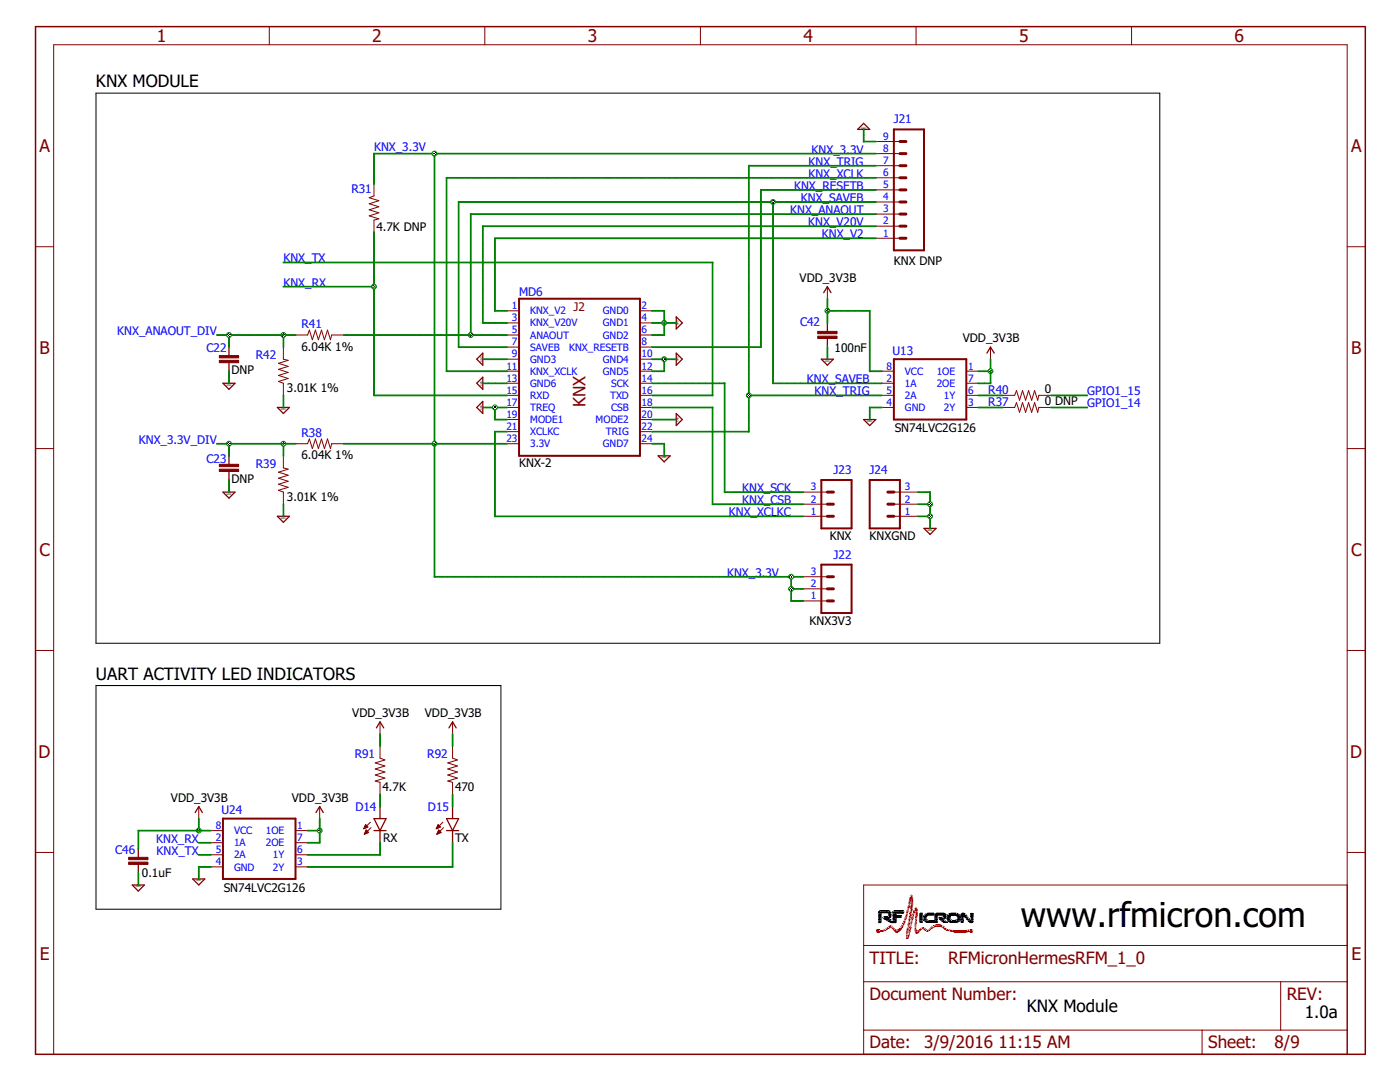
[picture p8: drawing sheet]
<svg xmlns="http://www.w3.org/2000/svg" width="279mm" height="216mm" viewBox="0 0 279 216" stroke-linecap="round" stroke-linejoin="round" font-family="sans-serif">
<defs><g id="words">
<text font-size="6.8" x="203.7" y="185">www.rfmicron.com</text>
<g font-size="3.5" fill="#800000">
<text x="31.3" y="8.4">1</text>
<text x="74.3" y="8.4">2</text>
<text x="117.3" y="8.4">3</text>
<text x="160.3" y="8.4">4</text>
<text x="203.4" y="8.4">5</text>
<text x="246.4" y="8.4">6</text>
<text x="7.9" y="30.3">A</text>
<text x="269.6" y="30.3">A</text>
<text x="7.9" y="70.6">B</text>
<text x="269.6" y="70.6">B</text>
<text x="7.9" y="110.9">C</text>
<text x="269.6" y="110.9">C</text>
<text x="7.7" y="151.2">D</text>
<text x="269.5" y="151.2">D</text>
<text x="7.9" y="191.5">E</text>
<text x="269.7" y="191.5">E</text>
</g>
<g font-size="3.4">
<text x="19.2" y="17.4">KNX MODULE</text>
<text x="19.2" y="135.6">UART ACTIVITY LED INDICATORS</text>
<text x="204.9" y="201.9">KNX Module</text>
<text x="260.4" y="203.1">1.0a</text>
</g>
<g font-size="3.4" fill="#800000">
<text x="116.9" y="81.3" transform="rotate(-90 116.9 81.3)">KNX</text>
<text x="173.6" y="192.3">TITLE:</text>
<text x="189.2" y="192.3">RFMicronHermesRFM_1_0</text>
<text x="173.6" y="199.5">Document Number:</text>
<text x="256.8" y="199.5">REV:</text>
<text x="173.6" y="209.2">Date:</text>
<text x="184.4" y="209.2">3/9/2016</text>
<text x="199.3" y="209.2">11:15 AM</text>
<text x="241.1" y="209.2">Sheet:</text>
<text x="254.4" y="209.2">8/9</text>
</g>
<g font-size="2.4" fill="#00f">
<text x="178.4" y="24.6">J21</text>
<text x="74.6" y="30.2">KNX_3.3V</text>
<text x="161.3" y="35.5">KNX_XCLK</text>
<text x="161.4" y="33.1">KNX_TRIG</text>
<text x="162" y="30.6">KNX_3.3V</text>
<text x="70.1" y="38.6">R31</text>
<text x="158.5" y="37.9">KNX_RESETB</text>
<text x="159.8" y="40.3">KNX_SAVEB</text>
<text x="157.7" y="42.7">KNX_ANAOUT</text>
<text x="161.3" y="45.1">KNX_V20V</text>
<text x="164" y="47.5">KNX_V2</text>
<text x="56.5" y="52.4">KNX_TX</text>
<text x="56.5" y="57.2">KNX_RX</text>
<text x="103.6" y="59">MD6</text>
<text x="60.2" y="65.4">R41</text>
<text x="159.7" y="65">C42</text>
<text x="23.4" y="66.8">KNX_ANAOUT_DIV</text>
<text x="41.2" y="70.3">C22</text>
<text x="51.1" y="71.7">R42</text>
<text x="178.1" y="70.8">U13</text>
<text x="161" y="76.5">KNX_SAVEB</text>
<text x="162.6" y="78.9">KNX_TRIG</text>
<text x="197.2" y="81.1">R37</text>
<text x="197.2" y="78.7">R40</text>
<text x="217" y="78.9">GPIO1_15</text>
<text x="217" y="81.3">GPIO1_14</text>
<text x="27.7" y="88.5">KNX_3.3V_DIV</text>
<text x="60.2" y="87.1">R38</text>
<text x="41.2" y="92.3">C23</text>
<text x="51.1" y="93.4">R39</text>
<text x="166.4" y="94.6">J23</text>
<text x="173.6" y="94.6">J24</text>
<text x="148.1" y="98.2">KNX_SCK</text>
<text x="148.1" y="100.6">KNX_CSB</text>
<text x="145.4" y="103">KNX_XCLKC</text>
<text x="166.4" y="111.5">J22</text>
<text x="145.1" y="115.1">KNX_3.3V</text>
<text x="70.8" y="151.3">R91</text>
<text x="85.3" y="151.3">R92</text>
<text x="70.9" y="161.9">D14</text>
<text x="85.4" y="161.9">D15</text>
<text x="44.2" y="162.5">U24</text>
<text x="23" y="170.3">C46</text>
<text x="31.2" y="168.2">KNX_RX</text>
<text x="31.3" y="170.6">KNX_TX</text>
</g>
<g font-size="2.4">
<text x="75.1" y="46.1">4.7K DNP</text>
<text x="178.4" y="52.8">KNX DNP</text>
<text x="159.6" y="56.2">VDD_3V3B</text>
<text x="60.2" y="70">6.04K 1%</text>
<text x="166.6" y="70.2">100nF</text>
<text x="192.1" y="68.3">VDD_3V3B</text>
<text x="46.2" y="74.7">DNP</text>
<text x="57.3" y="78.2">3.01K 1%</text>
<text x="208.5" y="80.8">0 DNP</text>
<text x="208.5" y="78.4">0</text>
<text x="178.6" y="86.3">SN74LVC2G126</text>
<text x="60.2" y="91.7">6.04K 1%</text>
<text x="103.6" y="93.3">KNX-2</text>
<text x="46.2" y="96.4">DNP</text>
<text x="57.3" y="99.9">3.01K 1%</text>
<text x="165.6" y="107.8">KNX</text>
<text x="173.6" y="107.8">KNXGND</text>
<text x="161.6" y="124.7">KNX3V3</text>
<text x="70.3" y="143.1">VDD_3V3B</text>
<text x="84.8" y="143.1">VDD_3V3B</text>
<text x="34.1" y="160">VDD_3V3B</text>
<text x="58.3" y="160">VDD_3V3B</text>
<text x="76.3" y="157.8">4.7K</text>
<text x="90.8" y="157.8">470</text>
<text x="76.5" y="167.9">RX</text>
<text x="90.8" y="168">TX</text>
<text x="28.3" y="174.9">0.1uF</text>
<text x="44.7" y="177.9">SN74LVC2G126</text>
</g>
<text font-size="2.4" fill="#800000" x="114.4" y="62">J2</text>
<g font-size="2" fill="#00f">
<text x="176.3" y="27.9">9</text>
<text x="176.3" y="35.1">6</text>
<text x="176.3" y="32.7">7</text>
<text x="176.3" y="30.3">8</text>
<text x="176.3" y="40">4</text>
<text x="176.3" y="37.5">5</text>
<text x="176.3" y="47.2">1</text>
<text x="176.3" y="44.8">2</text>
<text x="176.3" y="42.4">3</text>
<text x="102.2" y="61.7">1</text>
<text x="102.2" y="64.1">3</text>
<text x="105.8" y="62.7">KNX_V2</text>
<text x="105.8" y="65.1">KNX_V20V</text>
<text x="120.3" y="62.7">GND0</text>
<text x="120.3" y="65.1">GND1</text>
<text x="128.1" y="61.7">2</text>
<text x="128.1" y="64.1">4</text>
<text x="102.2" y="66.5">5</text>
<text x="102.2" y="68.9">7</text>
<text x="102.2" y="71.3">9</text>
<text x="105.8" y="67.6">ANAOUT</text>
<text x="105.8" y="70">SAVEB</text>
<text x="113.6" y="70">KNX_RESETB</text>
<text x="120.3" y="67.6">GND2</text>
<text x="128.1" y="66.5">6</text>
<text x="128.1" y="68.9">8</text>
<text x="128.1" y="71.3">10</text>
<text x="101.1" y="73.7">11</text>
<text x="101.1" y="76.1">13</text>
<text x="105.8" y="72.4">GND3</text>
<text x="105.8" y="74.8">KNX_XCLK</text>
<text x="105.8" y="77.2">GND6</text>
<text x="120.3" y="72.4">GND4</text>
<text x="120.3" y="74.8">GND5</text>
<text x="122" y="77.2">SCK</text>
<text x="128.1" y="73.7">12</text>
<text x="128.1" y="76.1">14</text>
<text x="176.9" y="73.7">8</text>
<text x="176.9" y="76.1">2</text>
<text x="180.6" y="74.8">VCC</text>
<text x="180.6" y="77.2">1A</text>
<text x="187" y="74.8">1OE</text>
<text x="187" y="77.2">2OE</text>
<text x="193.2" y="73.7">1</text>
<text x="193.2" y="76.1">7</text>
<text x="101.1" y="78.6">15</text>
<text x="101.1" y="81">17</text>
<text x="101.1" y="83.4">19</text>
<text x="105.8" y="79.6">RXD</text>
<text x="105.8" y="82">TREQ</text>
<text x="121.8" y="79.6">TXD</text>
<text x="121.9" y="82">CSB</text>
<text x="128.1" y="78.6">16</text>
<text x="128.1" y="81">18</text>
<text x="128.1" y="83.4">20</text>
<text x="176.9" y="78.6">5</text>
<text x="176.9" y="81">4</text>
<text x="180.6" y="79.6">2A</text>
<text x="180.6" y="82">GND</text>
<text x="188.4" y="79.6">1Y</text>
<text x="188.4" y="82">2Y</text>
<text x="193.2" y="78.6">6</text>
<text x="193.2" y="81">3</text>
<text x="101.1" y="85.8">21</text>
<text x="101.1" y="88.2">23</text>
<text x="105.8" y="84.4">MODE1</text>
<text x="105.8" y="86.9">XCLKC</text>
<text x="105.8" y="89.3">3.3V</text>
<text x="118.9" y="84.4">MODE2</text>
<text x="120.3" y="89.3">GND7</text>
<text x="120.9" y="86.9">TRIG</text>
<text x="128.1" y="85.8">22</text>
<text x="128.1" y="88.2">24</text>
<text x="161.8" y="100.3">2</text>
<text x="161.8" y="97.9">3</text>
<text x="180.6" y="100.3">2</text>
<text x="180.6" y="97.9">3</text>
<text x="161.8" y="102.7">1</text>
<text x="180.6" y="102.7">1</text>
<text x="161.8" y="119.6">1</text>
<text x="161.8" y="117.2">2</text>
<text x="161.8" y="114.7">3</text>
<text x="43" y="165.4">8</text>
<text x="43" y="167.8">2</text>
<text x="46.7" y="166.5">VCC</text>
<text x="53.1" y="166.5">1OE</text>
<text x="59.3" y="165.4">1</text>
<text x="59.3" y="167.8">7</text>
<text x="43" y="170.2">5</text>
<text x="43" y="172.6">4</text>
<text x="46.7" y="168.9">1A</text>
<text x="46.7" y="171.3">2A</text>
<text x="46.7" y="173.7">GND</text>
<text x="53.1" y="168.9">2OE</text>
<text x="54.5" y="171.3">1Y</text>
<text x="54.5" y="173.7">2Y</text>
<text x="59.3" y="170.2">6</text>
<text x="59.3" y="172.6">3</text>
</g>
<g font-size=".5">
<text x="171.9" y="25.7">GND</text>
<text x="135.4" y="64.9" transform="rotate(-90 135.4 64.9)">GND</text>
<text x="45.2" y="77">GND</text>
<text x="96.2" y="77" transform="rotate(-90 96.2 77)">GND</text>
<text x="96.2" y="72.1" transform="rotate(-90 96.2 72.1)">GND</text>
<text x="135.4" y="72.1" transform="rotate(-90 135.4 72.1)">GND</text>
<text x="164.6" y="72.1">GND</text>
<text x="56.1" y="81.8">GND</text>
<text x="96.2" y="81.8" transform="rotate(-90 96.2 81.8)">GND</text>
<text x="135.4" y="84.2" transform="rotate(-90 135.4 84.2)">GND</text>
<text x="173.1" y="84.2">GND</text>
<text x="132.1" y="91.4">GND</text>
<text x="45.2" y="98.7">GND</text>
<text x="56.1" y="103.5">GND</text>
<text x="185.2" y="105.9">GND</text>
<text x="27.1" y="177.1">GND</text>
<text x="39.2" y="175.9">GND</text>
</g>
</g></defs>
<path d="M19.2 18.6h212.3v109.8h-212.3zM19.2 136.8h80.8v44.6h-80.8z" fill="none" stroke="#000" stroke-width=".2"/>
<path d="M7.1 5.3h265.4v205.1h-265.4z" fill="none" stroke="#800000" stroke-width=".3"/>
<g fill="none" stroke="#800000" stroke-width=".2">
<path d="M53.7 5.3v3.6M96.8 5.3v3.6M139.8 5.3v3.6M182.8 5.3v3.6M225.8 5.3v3.6M74.6 36.7v2.4l-.9 .4 1.9 .5-1.9 .7 1.9 .6-1.9 .6 1.9 .6-1.9 .6 1.9 .6-1 .2v2.4M174.8 37.9h4.8M174.8 35.5h4.8M174.8 33.1h4.8M174.8 30.6h4.8M174.8 28.2h4.8M7.1 49.2h3.6"/>
<path d="M165.1 57.2v2.4M174.8 47.5h4.8M174.8 45.1h4.8M174.8 42.7h4.8M174.8 40.3h4.8M268.9 49.2h3.6M56.6 69.3v2.4l.9 .2-1.9 .6 1.9 .6-1.9 .6 1.9 .6-1.9 .6 1.9 .6-1.9 .6 1 .4v2.4M59 66.8h2.4l.3-.9 .6 1.9 .6-1.9 .6 1.9 .7-1.9 .5 1.9 .7-1.9 .6 1.9 .2-1h2.4M101.2 62h2.4M101.2 64.4h2.4M101.2 66.8h2.4M101.2 69.3h2.4"/>
<path d="M101.2 71.7h2.4M101.2 74.1h2.4M101.2 76.5h2.4M101.2 78.9h2.4M127.7 62h2.4M127.7 64.4h2.4M127.7 66.8h2.4M127.7 69.3h2.4M127.7 71.7h2.4M127.7 74.1h2.4M127.7 76.5h2.4M127.7 78.9h2.4"/>
<path d="M176 74.1h2.4M176 76.5h2.4M176 78.9h2.4M192.8 74.1h2.5M192.8 76.5h2.5M192.8 78.9h2.5M197.7 69.3v2.4M200.1 78.9h2.4l.4-1 .6 2 .6-2 .6 2 .6-2 .6 2 .6-2 .6 2 .2-1h2.4M7.1 89.5h3.6M56.6 91v2.4l.9 .2-1.9 .6 1.9 .6-1.9 .6 1.9 .6-1.9 .6 1.9 .6-1.9 .6 1 .4v2.4M59 88.5h2.4l.3-.9 .6 1.9 .6-1.9 .6 1.9 .7-1.9 .5 1.9 .7-1.9 .6 1.9 .2-1h2.4M101.2 81.3h2.4"/>
<path d="M101.2 83.7h2.4M101.2 86.1h2.4M101.2 88.5h2.4M127.7 81.3h2.4M127.7 83.7h2.4M127.7 86.1h2.4M127.7 88.5h2.4M160.3 98.2h4.8M176 81.3h2.4M178.4 98.2h4.8M192.8 81.3h2.5M200.1 81.3h2.4l.4-1 .6 2 .6-2 .6 2 .6-2 .6 2 .6-2 .6 2 .2-1h2.4"/>
<path d="M268.9 89.5h3.6M160.3 119.9h4.8M160.3 117.5h4.8M160.3 115.1h4.8M160.3 103h4.8M160.3 100.6h4.8M178.4 103h4.8M178.4 100.6h4.8M7.1 129.8h3.6M268.9 129.8h3.6M75.8 148.9v2.4l1 .3-1.9 .6 1.9 .6-1.9 .6 1.9 .7-1.9 .5 1.9 .7-1.9 .6 .9 .2v2.4M75.8 144v2.5"/>
<path d="M90.3 148.9v2.4l1 .3-1.9 .6 1.9 .6-1.9 .6 1.9 .7-1.9 .5 1.9 .7-1.9 .6 .9 .2v2.4M90.3 144v2.5M7.1 170.1h3.6M39.7 160.9v2.4M42.1 165.7h2.4M42.1 168.1h2.4M42.1 170.6h2.4M42.1 173h2.4M59 165.7h2.4M59 168.1h2.4M59 170.6h2.4M59 173h2.4"/>
<path d="M63.8 160.9v2.4M72.6 165.3h.2M72.7 165.2h.4M72.7 165.1h.6M72.7 166.4h.1M72.8 165h.6M72.8 166.3h.3M72.8 164.8h.5M72.8 166.2h.6M72.9 164.7h.2M72.9 166.1h.6M72.9 164.6h.1"/>
<path d="M72.9 166h.5M73 164.5l.4 .5-.8 .4zM73 165.9h.3M73 165.7h.2M73.1 165.6l-.4 .9M73.1 165.6l.5 .5M73.1 165.6h.1M73.6 166.1l-.9 .4M73.9 164.1l-1.3 1.3M74 165.1l-1.3 1.4M87.1 165.3h.2M87.2 165.2h.3"/>
<path d="M87.2 165.1h.6M87.2 166.4h.1M87.2 165h.6M87.2 166.3h.4M87.3 164.8h.4M87.3 166.2h.5M87.4 164.7h.2M87.4 166.1h.6M87.4 164.6h.1M87.4 166h.5M87.4 164.5l.5 .5-.8 .4zM87.5 165.9h.3"/>
<path d="M87.5 165.7h.2M87.5 165.6h.1M87.5 165.6l-.3 .9M87.5 165.6l.5 .5M88 166.1l-.8 .4M88.4 164.1l-1.3 1.3M88.5 165.1l-1.3 1.4M268.9 176.6h-96.5v33.8h96.5v-201.5h-258.2v201.5M268.9 170.1h3.6M172.4 195.9h96.5M172.4 188.7h96.5M255.6 195.9v9.6"/>
<path d="M172.4 205.5h96.5M239.9 205.5v4.9"/>
</g>
<path d="M178.4 25.8h6v24.2h-6zM103.6 59.6h24.1v31.4h-24.1zM178.4 71.7h14.4v12h-14.4zM163.9 95.8h6v9.6h-6zM173.6 95.8h6v9.6h-6zM163.9 112.7h6v9.6h-6zM44.5 163.3h14.5v12.1h-14.5z" fill="none" stroke="#800000" stroke-width=".4"/>
<g fill="none" stroke="#800000" stroke-width=".25">
<path d="M172.4 24.6l1.2 1.2h-2.4zM164.4 58.4l.7-1.2 .7 1.2M44.5 76.5h2.4l-1.2 1.2zM45.7 69.3v1.8M45.7 72.3v1.8M95.1 71.7l1.3-1.2v2.4zM95.1 76.5l1.3-1.2v2.4zM135 63.2l1.2 1.2-1.2 1.2zM135 70.5l1.2 1.2-1.2 1.2zM163.9 71.7h2.4l-1.2 1.2zM165.1 64.4v1.8M165.1 67.4v1.9"/>
<path d="M197 70.5l.7-1.2 .7 1.2M44.5 98.2h2.4l-1.2 1.2zM45.7 91v1.8M45.7 94v1.8M55.4 81.3h2.4l-1.2 1.2zM95.1 81.3l1.3-1.2v2.4zM131.3 91h2.5l-1.3 1.2zM135 82.5l1.2 1.2-1.2 1.2zM172.4 83.7h2.4l-1.2 1.2zM55.4 103h2.4l-1.2 1.2zM184.4 105.4h2.4l-1.2 1.2zM75.1 145.2l.7-1.2 .8 1.2"/>
<path d="M89.6 145.2l.7-1.2 .7 1.2M26.4 176.6h2.4l-1.2 1.2zM27.6 169.4v1.8M27.6 172.4v1.8M38.5 175.4h2.4l-1.2 1.2zM38.9 162.1l.8-1.2 .7 1.2M63.1 162.1l.7-1.2 .7 1.2M74.6 163.3h2.4l-1.2 2.4zM74.6 165.7h2.4M75.8 160.9v2.4M75.8 165.7v2.4M89.1 165.7h2.4"/>
<path d="M89.1 163.3h2.4l-1.2 2.4zM90.3 160.9v2.4M90.3 165.7v2.4"/>
</g>
<g fill="none" stroke="#800000" stroke-width=".59">
<path d="M179.6 37.9h1.2M179.6 35.5h1.2M179.6 33.1h1.2M179.6 30.6h1.2M179.6 28.2h1.2M179.6 42.7h1.2M179.6 45.1h1.2M179.6 47.5h1.2M179.6 40.3h1.2M165.1 98.2h1.2M177.2 98.2h1.2M165.1 115.1h1.2"/>
<path d="M165.1 117.5h1.2M165.1 119.9h1.2M165.1 100.6h1.2M165.1 103h1.2M177.2 100.6h1.2M177.2 103h1.2"/>
</g>
<g fill="#800000" stroke="#800000" stroke-width=".2">
<path d="M43.8 71.9h3.8v.5h-3.8z"/>
<path d="M43.8 71h3.8v.4h-3.8z"/>
<path d="M43.8 93.6h3.8v.5h-3.8z"/>
<path d="M43.8 92.6h3.8v.5h-3.8z"/>
<path d="M163.2 67.1h3.8v.4h-3.8z"/>
<path d="M163.2 66.1h3.8v.5h-3.8z"/>
<path d="M25.7 171.1h3.8v.4h-3.8z"/>
<path d="M25.7 172h3.8v.5h-3.8z"/>
</g>
<g fill="#008000" stroke="#008000" stroke-width=".2">
<path d="M130.1 62h2.5v.1h-2.5z"/>
<path d="M132.5 64.4h2.5v.1h-2.5z"/>
<path d="M130.1 64.4h2.5v.1h-2.5z"/>
<path d="M130.1 66.8h2.5v.1h-2.5z"/>
<path d="M132.5 62h.1v2.5h-.1z"/>
<path d="M132.5 64.4h.1v2.5h-.1z"/>
<path d="M132.5 71.6h2.5v.1l-2.5 .1z"/>
<path d="M130.1 71.6h2.5v.1l-2.5 .1z"/>
<path d="M130.1 74h2.5v.1h-2.5z"/>
<path d="M132.5 71.6h.1v2.5h-.1z"/>
<path d="M130.1 83.7h4.9v.1h-4.9z"/>
<path d="M130.1 88.5h2.5v.1h-2.5z"/>
<path d="M132.5 88.5h.1v2.5h-.1z"/>
<path d="M96.3 71.6h4.9l.1 .1-5 .1z"/>
<path d="M96.3 76.5l4.9-.1 .1 .1-5 .1z"/>
<path d="M96.3 81.3l2.5-.1v.1l-2.5 .1z"/>
<path d="M98.7 81.3l2.5-.1 .1 .1-2.6 .1z"/>
<path d="M98.7 81.3h.1v2.5h-.1z"/>
<path d="M98.7 83.7h2.5l.1 .1h-2.6z"/>
<path d="M173.5 81.2h2.5l.1 .1-2.6 .1z"/>
<path d="M173.5 81.2l.2 .1-.1 2.5h-.1z"/>
<path d="M56.5 78.9h.1v2.5l-.1-.1z"/>
<path d="M56.5 100.6h.1v2.5h-.1z"/>
<path d="M185.5 103h.2v2.5h-.2z"/>
<path d="M185.5 100.6h.2v2.5h-.2z"/>
<path d="M185.5 98.2h.2v2.5l-.2-.1z"/>
<path d="M183.2 98.2l2.5-.1v.1l-2.5 .1z"/>
<path d="M183.2 100.6l2.5-.1v.1l-2.5 .1z"/>
<path d="M183.2 103h2.5v.1h-2.5z"/>
<path d="M45.6 74h.2l-.1 2.6-.1-.1z"/>
<path d="M45.6 95.8h.2l-.1 2.5-.1-.1z"/>
<path d="M172.3 25.8h.1v2.5h-.1z"/>
<path d="M172.3 28.2h2.5l.1 .1h-2.6z"/>
<path d="M165.1 69.2h.1v2.6l-.1-.1z"/>
<path d="M39.6 173l2.5-.1 .1 .1-2.6 .1z"/>
<path d="M39.6 173h.2l-.1 2.5-.1-.1z"/>
<path d="M27.5 174.2h.2l-.1 2.5-.1-.1z"/>
<path d="M197.6 71.6h.2l-.1 2.5h-.1z"/>
<path d="M195.2 74h2.5l.1 .1h-2.6z"/>
<path d="M197.6 74h.2l-.1 2.6-.1-.1z"/>
<path d="M195.2 76.5l2.5-.1 .1 .1-2.6 .1z"/>
<path d="M165.1 62h8.5l.1 .1h-8.6z"/>
<path d="M173.5 62h.2l-.1 12.1h-.1z"/>
<path d="M173.5 74h2.5l.1 .1h-2.6z"/>
<path d="M165.1 59.6h.1v2.5h-.1z"/>
<path d="M165.1 62h.1v2.5h-.1z"/>
<path d="M39.6 163.3h.2l-.1 2.5h-.1z"/>
<path d="M27.5 165.7h.2l-.1 3.7h-.1z"/>
<path d="M27.5 165.7h12.2l.1 .1h-12.2z"/>
<path d="M39.6 165.7h2.5l.1 .1h-2.6z"/>
<path d="M75.8 146.4h.1v2.5h-.1z"/>
<path d="M90.3 146.4h.1v2.5h-.1z"/>
<path d="M61.3 168.1h2.5l.1 .1h-2.5z"/>
<path d="M63.7 165.7h.2l-.1 2.5h-.1z"/>
<path d="M61.3 165.7h2.5l.1 .1h-2.5z"/>
<path d="M63.7 163.3h.2l-.1 2.5h-.1z"/>
<path d="M56.5 52.3h85.7l.1 .1-85.8 .1z"/>
<path d="M142.2 52.3h.1l-.1 26.7-.1-.1z"/>
<path d="M130.1 78.9l12.1-.1 .1 .1-12.2 .1z"/>
<path d="M39.6 170.5h2.5l.1 .1h-2.6z"/>
<path d="M74.6 78.9l26.6-.1 .1 .1-26.7 .1z"/>
<path d="M56.5 57.2l18.2-.1v.1l-18.2 .1z"/>
<path d="M74.6 57.2h.1v21.8l-.1-.1z"/>
<path d="M74.6 46.3h.1v11l-.1-.1z"/>
<path d="M39.6 168.1h2.5l.1 .1h-2.6z"/>
<path d="M98.7 62h2.5l.1 .1h-2.6z"/>
<path d="M98.7 47.5h.1v14.6h-.1z"/>
<path d="M98.7 47.5h76.1l.1 .1h-76.2z"/>
<path d="M96.3 64.4h4.9l.1 .1h-5z"/>
<path d="M96.3 45.1h.1v19.4h-.1z"/>
<path d="M96.3 45.1h78.5l.1 .1h-78.6z"/>
<path d="M93.9 66.8h7.3l.1 .1h-7.4z"/>
<path d="M93.9 42.7h.1v24.2h-.1z"/>
<path d="M93.9 42.7h80.9l.1 .1h-81z"/>
<path d="M68.5 66.8h25.5v.1h-25.4z"/>
<path d="M91.5 69.2h9.7l.1 .1h-9.8z"/>
<path d="M91.5 40.3h.1v29h-.1z"/>
<path d="M91.5 40.3l62.8-.1v.1l-62.8 .1z"/>
<path d="M154.2 40.2h20.6l.1 .1-20.7 .1z"/>
<path d="M154.2 76.5l21.8-.1 .1 .1-21.9 .1z"/>
<path d="M154.2 40.2l.1 .1v36.3l-.1-.1z"/>
<path d="M130.1 69.2h21.8v.1h-21.8z"/>
<path d="M151.8 37.9h.1v31.4h-.1z"/>
<path d="M151.8 37.9l23-.1 .1 .1-23.1 .1z"/>
<path d="M89.1 74h12.1l.1 .1h-12.2z"/>
<path d="M89 35.5h.2v38.6h-.2z"/>
<path d="M89 35.5l85.8-.1 .1 .1-85.8 .1z"/>
<path d="M130.1 86.1h19.4v.1h-19.4z"/>
<path d="M149.4 78.9h.1v7.3h-.1z"/>
<path d="M149.4 33h25.4l.1 .1h-25.5z"/>
<path d="M149.4 78.9l26.6-.1 .1 .1-26.7 .1z"/>
<path d="M149.4 33h.1v46l-.1-.1z"/>
<path d="M86.6 88.5h14.6l.1 .1h-14.6z"/>
<path d="M86.6 30.6h.2l-.1 58h-.1z"/>
<path d="M86.6 30.6h88.2l.1 .1h-88.2z"/>
<path d="M86.6 88.5h.2l-.1 26.7-.1-.1z"/>
<path d="M86.6 115.1l71.3-.1 .1 .1-71.3 .1z"/>
<path d="M157.8 115.1h.2l-.1 2.5-.1-.1z"/>
<path d="M157.8 117.5h.2l-.1 2.5h-.1z"/>
<path d="M157.8 119.9l2.5-.1 .1 .2h-2.5z"/>
<path d="M157.8 117.5l2.5-.1 .1 .1-2.5 .1z"/>
<path d="M157.8 115.1l2.5-.1 .1 .1-2.5 .1z"/>
<path d="M68.5 88.5h18.2l.1 .1h-18.2z"/>
<path d="M74.6 30.6h.1v6.2l-.1-.1z"/>
<path d="M74.6 30.6h12.1l.1 .1h-12.2z"/>
<path d="M209.7 78.9l7.3-.1 .1 .1-7.4 .1z"/>
<path d="M209.7 81.3l7.3-.1 .1 .1-7.4 .1z"/>
<path d="M56.5 66.8h2.5l.1 .1h-2.6z"/>
<path d="M56.5 66.8h.1v2.5h-.1z"/>
<path d="M43.2 66.8h2.5l.1 .1h-2.5z"/>
<path d="M45.7 66.8h10.9v.1h-10.9z"/>
<path d="M45.7 66.8h.1l-.1 2.5h-.1z"/>
<path d="M56.5 88.5h.1v2.5h-.1z"/>
<path d="M56.5 88.5h2.5l.1 .1h-2.6z"/>
<path d="M43.2 88.5h2.5l.1 .1h-2.5z"/>
<path d="M45.6 88.5h11v.1h-10.9z"/>
<path d="M45.6 88.5h.2l-.1 2.5h-.1z"/>
<path d="M98.7 86.1h2.5l.1 .1h-2.6z"/>
<path d="M98.7 86.1h.1v17h-.1z"/>
<path d="M98.7 103h61.6l.1 .1h-61.7z"/>
<path d="M130.1 76.5l14.6-.1v.1l-14.6 .1z"/>
<path d="M144.5 76.5h.2v21.8l-.2-.1z"/>
<path d="M144.5 98.2l15.8-.1 .1 .1-15.8 .1z"/>
<path d="M130.1 81.2h12.1l.1 .1-12.2 .1z"/>
<path d="M142.2 81.2l.1 .1-.1 19.4-.1-.1z"/>
<path d="M142.1 100.6l18.2-.1 .1 .1-18.2 .1z"/>
<path d="M195.2 78.9l4.9-.1 .1 .1-5 .1z"/>
<path d="M195.2 81.3l4.9-.1 .1 .1-5 .1z"/>
<path d="M75.8 158.5h.1v2.5h-.1z"/>
<path d="M90.3 158.5h.1v2.5h-.1z"/>
<path d="M61.3 170.5h14.6v.1h-14.5z"/>
<path d="M75.8 168.1h.1v2.5h-.1z"/>
<path d="M61.3 173l29.1-.1v.1l-29 .1z"/>
<path d="M90.3 168.1h.1v5l-.1-.1z"/>
</g>
<g fill="#008000" stroke="#008000" stroke-width=".2">
<circle cx="132.5" cy="64.4" r=".49"/>
<circle cx="132.5" cy="71.7" r=".49"/>
<circle cx="98.8" cy="81.3" r=".49"/>
<circle cx="185.6" cy="100.6" r=".49"/>
<circle cx="185.6" cy="103" r=".49"/>
<circle cx="197.7" cy="74.1" r=".49"/>
<circle cx="165.1" cy="62" r=".49"/>
<circle cx="39.7" cy="165.7" r=".49"/>
<circle cx="63.8" cy="165.7" r=".49"/>
<circle cx="74.6" cy="57.2" r=".49"/>
<circle cx="93.9" cy="66.8" r=".49"/>
<circle cx="154.3" cy="40.3" r=".49"/>
<circle cx="149.4" cy="78.9" r=".49"/>
<circle cx="86.7" cy="88.5" r=".49"/>
<circle cx="157.9" cy="117.5" r=".49"/>
<circle cx="157.9" cy="115.1" r=".49"/>
<circle cx="86.7" cy="30.6" r=".49"/>
<circle cx="56.6" cy="66.8" r=".49"/>
<circle cx="45.7" cy="66.8" r=".49"/>
<circle cx="56.6" cy="88.5" r=".49"/>
<circle cx="45.7" cy="88.5" r=".49"/>
</g>
<g fill="#000" stroke="#000" stroke-width=".2">
<path d="M175.3 182.3h.6zM175.3 182.2l.6 .1zM175.3 182.2h.6zM175.3 184.1h.5zM175.3 184h.5zM175.3 183.9l.5 .1zM175.3 183.9h.5zM175.3 183.8l.5 .1zM175.3 183.8h.5zM175.3 183.7l.5 .1zM175.3 183.7h.5zM175.3 183.6l.5 .1z"/>
<path d="M175.3 183.6h.5zM175.3 183.5l.5 .1zM175.3 183.5h.5zM175.3 183.4l.5 .1zM175.3 183.4h.5zM175.3 183.3l.5 .1zM175.3 183.3h.5zM175.3 183.2l.5 .1zM175.3 183.2h.5zM175.3 183.1l.5 .1zM175.3 183.1h.5zM175.3 183l.5 .1z"/>
<path d="M175.3 183h.5zM175.3 182.9l.5 .1zM175.3 182.9h.5zM175.3 182.8h.5zM175.3 182.7l.5 .1zM175.3 182.7h.5zM175.3 182.6h.5zM175.3 182.5l.5 .1zM175.3 182.5h.5zM175.3 182.4l.5 .1zM175.3 182.4h.5zM175.3 182.3l.5 .1z"/>
<path d="M175.3 182.1l.7 .1zM175.3 182.1h2.5zM175.3 182l2.5 .1zM175.3 182h2.5zM175.4 181.9l2.3 .1zM175.4 181.9h2.3zM175.4 181.8l2.2 .1zM175.5 181.8h2zM175.7 181.7l1.7 .1zM176.2 183.1h1.4zM176.2 183l1.5 .1zM176.3 183.2h1z"/>
<path d="M176.3 183.1l1.2 .1zM176.3 183h1.4zM176.3 183.2l1 .1zM176.4 183.3h1zM176.4 182.9l1.4 .1zM176.5 183.3l.9 .1zM176.6 183.4h.9zM176.6 183.4l1 .1zM176.8 183.5h.9zM176.9 183.5l.9 .1zM177 183.6h.9zM177 183.6l1 .1z"/>
<path d="M177.1 183.7h1zM177.2 183.7l1 .1zM177.2 182.1l.6 .1zM177.2 182.9h.6zM177.3 182.9h.5zM177.3 182.2h.6zM177.3 183.8h1.5zM177.3 182.2l.6 .1zM177.4 182.8h.4zM177.4 183.8l1.4 .1zM177.4 182.7l.5 .1zM177.4 182.3l.5 .1z"/>
<path d="M177.4 182.3h.5zM177.4 183.9h1.4zM177.4 182.7h.5zM177.4 182.6h.5zM177.4 182.5l.5 .1zM177.4 182.5h.5zM177.4 182.4l.5 .1zM177.4 182.4h.5zM177.6 183.9l1.2 .1zM177.7 184h1.1zM177.8 184h1zM177.8 184.1h1z"/>
<path d="M178.2 183.7l.6 .1zM178.2 183.7h.6zM178.2 183.6l.6 .1zM178.2 183.6h.6zM178.2 183.5l.6 .1zM178.2 183.5h.6zM178.2 183.4l.6 .1zM178.2 183.4h.6zM178.2 183.3l.6 .1zM178.2 183.3h.6zM178.2 183.2l.6 .1zM178.2 183.2h.6z"/>
<path d="M178.2 183.1l.6 .1zM178.2 183.1h.6zM178.2 183l.6 .1zM178.2 183h1.7zM178.2 182.9l1.7 .1zM178.2 182.9h1.7zM178.2 182.8h1.7zM178.2 182.7l1.7 .1zM178.2 182.7h1.7zM178.2 182.6h.6zM178.2 182.5l.6 .1zM178.2 182.5h.6z"/>
<path d="M178.2 182.4l.6 .1zM178.2 182.4h.6zM178.2 182.3l.6 .1zM178.2 182.3h.6zM178.2 182.2l.6 .1zM178.2 182.2h.6zM178.2 182.1l2.1 .1zM178.2 182.1h2.1zM178.2 182l2.1 .1zM178.2 182h2.1zM178.2 181.9l2.1 .1zM178.2 181.9h2.1z"/>
<path d="M178.3 181.8l2 .1zM178.3 181.8h2zM178.4 181.7l1.9 .1zM183.6 184h.5zM183.6 183.9l.5 .1zM183.6 183.9h.5zM183.6 183.8l.5 .1zM183.6 183.8h.5zM183.6 183.7l.5 .1zM183.6 183.7h.5zM183.6 183.6l.5 .1zM183.6 183.6h.5z"/>
<path d="M183.6 183.5l.5 .1zM183.6 183.5h.5zM183.6 183.4l.5 .1zM183.6 183.4h.5zM183.6 183.3l.5 .1zM183.6 183.3h.5zM183.6 183.2l.5 .1zM183.6 183.2h.5zM183.6 183.1l.5 .1zM183.6 183.1h.5zM183.6 183l.5 .1zM183.6 183h.5z"/>
<path d="M183.6 182.9l.5 .1zM183.6 182.9h.5zM183.6 182.8h.5zM183.6 182.7l.5 .1zM183.6 182.7h.5zM183.6 182.6h.5zM183.6 182.5l.5 .1zM183.6 182.5h.5zM183.6 182.4l.5 .1zM183.6 182.4h.5zM183.6 182.3l.5 .1zM183.6 182.3h.5z"/>
<path d="M183.6 182.2l.5 .1zM184.3 183.4l.6 .1zM184.3 183.4h.6zM184.3 183.3l.5 .1zM184.3 183.3h.5zM184.3 183.2l.5 .1zM184.3 183.2h.5zM184.3 183.1l.5 .1zM184.3 183.1h.5zM184.3 183l.5 .1zM184.3 183h.5zM184.3 182.9l.6 .1z"/>
<path d="M184.3 182.9h.6zM184.4 183.5l.6 .1zM184.4 183.5h.5zM184.4 182.8h.5zM184.4 182.8h.6zM184.4 182.7l.6 .1zM184.4 183.6h.7zM184.4 182.7h.7zM184.4 183.6l.7 .1zM184.4 182.6h.7zM184.5 183.7h.8zM184.5 182.6h.8z"/>
<path d="M184.6 183.7l2.5 .1zM184.6 183.8h2.5zM184.6 182.5l1.8 .1zM184.6 183.8l2.5 .1zM184.6 182.5h1.8zM184.7 183.9h2.4zM184.7 182.4l1.7 .1zM184.7 182.4h1.7zM184.8 183.9l2.3 .1zM184.8 182.3l1.6 .1zM184.9 184h2.2zM185 182.3h1.4z"/>
<path d="M185.1 184h2zM185.1 182.2l1.3 .1zM186.6 182.6h.6zM186.6 182.5h2.1zM186.6 183.7h.5zM186.6 183.6l.5 .1zM186.6 183.6h.5zM186.6 183.5l.5 .1zM186.6 183.5h.5zM186.6 183.4l.5 .1zM186.6 183.4h.5zM186.6 183.3l.5 .1z"/>
<path d="M186.6 183.3h.5zM186.6 183.2l.5 .1zM186.6 183.2h.5zM186.6 183.1l.5 .1zM186.6 183.1h.5zM186.6 183l.5 .1zM186.6 183h.5zM186.6 182.9l.5 .1zM186.6 182.9h.5zM186.6 182.8h.5zM186.6 182.7l.5 .1zM186.6 182.7h.5z"/>
<path d="M186.6 182.6h.5zM186.6 182.5l2.2 .1zM186.7 182.4l2 .1zM186.7 182.4h2zM186.7 182.3l1.9 .1zM186.8 182.3h1.8zM186.9 182.2l1.5 .1zM187.4 183.2l1.2 .1zM187.4 183.2h1.3zM187.4 183.1l1.3 .1zM187.4 183.1h1.4zM187.4 183.3h1z"/>
<path d="M187.4 183l1.4 .1zM187.5 183.3l.5 .1zM187.5 183.4h.6zM187.6 183.4l.6 .1zM187.6 183.5h.7zM187.7 183.5l.6 .1zM187.8 183.6h.6zM187.8 183.6l.7 .1zM187.9 183.7h.7zM188 183.8h.7zM188 183.7l.6 .1zM188.1 183.8l.6 .1z"/>
<path d="M188.1 183.9h.7zM188.2 183h.6zM188.2 182.6h.6zM188.2 183.9l.6 .1zM188.3 184h.7zM188.3 182.9l.5 .1zM188.3 182.6h.5zM188.3 184h.8zM188.4 182.9h.4zM188.4 182.7h.4zM188.4 182.9h.5zM188.4 182.8h.5z"/>
<path d="M188.4 182.7l.5 .1zM189 183.3l.6 .1zM189 183.3h.6zM189 183.2l.6 .1zM189 183.2h.6zM189 183.1l.6 .1zM189 183.1h.6zM189 183l.6 .1zM189 183h.6zM189 182.9l.6 .1zM189 182.9h.6zM189.1 183.5l.6 .1z"/>
<path d="M189.1 183.5h.5zM189.1 183.4l.5 .1zM189.1 182.9h.5zM189.1 182.8h.5zM189.1 182.8h.6zM189.1 182.7l.6 .1zM189.1 183.4h.4zM189.1 183.6l.9 .1zM189.1 183.6h.7zM189.1 182.7h.7zM189.1 182.6h.8zM189.2 183.7l2.3 .1z"/>
<path d="M189.2 183.7h2.3zM189.2 182.6h2.3zM189.2 182.5l2.3 .1zM189.2 183.8h2.2zM189.2 182.5h2.2zM189.3 183.8l2.1 .1zM189.3 183.9h2zM189.3 182.4l2 .1zM189.4 182.4h1.9zM189.5 182.3l1.7 .1zM189.5 183.9l1.7 .1zM189.6 184h1.4z"/>
<path d="M189.6 182.3h1.5zM189.8 182.2l1 .1zM189.9 184h.9zM190.6 183.6l.9 .1zM190.8 182.6h.7zM190.8 183.6h.8zM190.9 182.7h.7zM190.9 183.5l.7 .1zM190.9 182.7l.7 .1zM191 183.5h.6zM191 182.8h.6zM191 183.4l.6 .1z"/>
<path d="M191 183.4h.6zM191 182.9h.6zM191.1 183.2l.5 .1zM191.1 183.2h.5zM191.1 183.1l.5 .1zM191.1 183.1h.5zM191.1 183l.5 .1zM191.1 183.3l.5 .1zM191.1 183.3h.5zM191.1 183h.5zM191.1 182.9l.5 .1zM191.8 182.6h1z"/>
<path d="M191.8 182.5l.9 .1zM191.8 182.5h.9zM191.8 184h.5zM191.8 183.9l.5 .1zM191.8 183.9h.5zM191.8 183.8l.5 .1zM191.8 183.8h.5zM191.8 183.7l.5 .1zM191.8 183.7h.5zM191.8 183.6l.5 .1zM191.8 183.6h.5zM191.8 183.5l.5 .1z"/>
<path d="M191.8 183.5h.5zM191.8 183.4l.5 .1zM191.8 183.4h.5zM191.8 183.3l.5 .1zM191.8 183.3h.5zM191.8 183.2l.5 .1zM191.8 183.2h.5zM191.8 183.1l.5 .1zM191.8 183.1h.5zM191.8 183l.5 .1zM191.8 183h.5zM191.8 182.9l.5 .1z"/>
<path d="M191.8 182.9h.5zM191.8 182.8h.5zM191.8 182.7l.5 .1zM191.8 182.7h.5zM191.8 182.4l.8 .1zM191.8 182.4h.8zM191.9 182.3l.7 .1zM191.9 182.3h.6zM192 182.2l.4 .1zM192.4 182.7h.4zM192.4 182.8h.5zM192.4 182.7l.5 .1z"/>
<path d="M192.4 182.8h.6zM192.5 182.9h.6zM192.5 182.9h.5zM192.5 182.9l.6 .1zM192.6 183h.6zM192.7 183l.5 .1zM192.7 183.1h.5zM192.8 183.1l.5 .1zM192.8 183.2l.6 .1zM192.8 183.2h.5zM192.9 183.3l.6 .1zM192.9 183.3h.5z"/>
<path d="M192.9 183.4h.6zM193 183.4l.5 .1zM193.1 183.5h.4zM193.1 183.5l.5 .1zM193.2 183.6h.5zM193.2 183.7l1 .1zM193.2 183.7h1zM193.2 183.6l1 .1zM193.3 183.8h.9zM193.3 183.8l.9 .1zM193.4 183.9h.8zM193.5 183.9l.7 .1z"/>
<path d="M193.5 184h.6zM193.6 184h.5zM193.7 182.9h.5zM193.7 182.8h.5zM193.7 182.7l.5 .1zM193.7 182.7h.5zM193.7 182.6h.5zM193.7 182.5l.5 .1zM193.7 182.5h.5zM193.7 182.4l.5 .1zM193.7 182.4h.5zM193.7 182.3l.5 .1z"/>
<path d="M193.7 182.3h.5zM193.7 184.1h.3zM193.8 183.6h.4zM193.8 183.5l.4 .1zM193.8 183.5h.4zM193.8 183.4l.4 .1zM193.8 183.4h.4zM193.8 183.3l.4 .1zM193.8 183.3h.4zM193.8 183.2l.4 .1zM193.8 183.2h.4zM193.8 183.1l.4 .1z"/>
<path d="M193.8 183.1h.4zM193.8 183l.4 .1zM193.8 183h.4zM193.8 182.9l.4 .1zM193.8 182.9h.4z"/>
</g>
<g fill="#f00" stroke="#f00" stroke-width=".2">
<path d="M181 187.2l.2 .1z"/>
<path d="M181 187.2h.2z"/>
<path d="M181 187.1h.3z"/>
<path d="M180.9 187l.4 .1z"/>
<path d="M180.9 187h.2z"/>
<path d="M181.1 187h.2z"/>
<path d="M180.9 186.9l.2 .1z"/>
<path d="M181.1 186.9l.2 .1z"/>
<path d="M180.9 186.9h.2z"/>
<path d="M181.2 186.9h.1z"/>
<path d="M181.1 186.9h.3z"/>
<path d="M180.9 186.8l.2 .1z"/>
<path d="M181.2 186.8l.1 .1z"/>
<path d="M180.9 186.8h.2z"/>
<path d="M181.2 186.8h.1z"/>
<path d="M181.2 186.7l.2 .1z"/>
<path d="M181.3 186.7h.1z"/>
<path d="M181.3 186.6l.1 .1z"/>
<path d="M181.3 186.6h.2z"/>
<path d="M181.3 186.5l.1 .1z"/>
<path d="M181.3 186.5h.1z"/>
<path d="M181.3 186.4l.1 .1z"/>
<path d="M181 186.3h.1z"/>
<path d="M181.4 186.3h.1z"/>
<path d="M181 186.2l.1 .1z"/>
<path d="M181.4 186.2l.1 .1z"/>
<path d="M182.8 186.2h.3z"/>
<path d="M182.8 186.1l.4 .1z"/>
<path d="M181.4 186.1h.1z"/>
<path d="M182.8 186.1h.4z"/>
<path d="M175.2 186l.2 .1z"/>
<path d="M182.7 186l.6 .1z"/>
<path d="M193.7 186l.3 .1z"/>
<path d="M175.1 186h.3z"/>
<path d="M178.8 186h.2z"/>
<path d="M182.7 186h.6z"/>
<path d="M190.8 186h1.3z"/>
<path d="M193.7 186h.3z"/>
<path d="M175 185.9l.5 .1z"/>
<path d="M178.8 185.9l.4 .1z"/>
<path d="M181 185.9l.1 .1z"/>
<path d="M182.7 185.9l.7 .1z"/>
<path d="M190.5 185.9l2.3 .1z"/>
<path d="M193.6 185.9l.4 .1z"/>
<path d="M175 185.9h.5z"/>
<path d="M178.6 185.9h.7z"/>
<path d="M181 185.9h.1z"/>
<path d="M181.5 185.9h.1z"/>
<path d="M182.7 185.9h.7z"/>
<path d="M190.3 185.9h2.9z"/>
<path d="M193.6 185.9h.5z"/>
<path d="M174.9 185.8l.6 .1z"/>
<path d="M178.6 185.8l.8 .1z"/>
<path d="M181 185.8l.1 .1z"/>
<path d="M181.5 185.8l.1 .1z"/>
<path d="M182.7 185.8l.7 .1z"/>
<path d="M190.1 185.8l4 .1z"/>
<path d="M174.9 185.8h.7z"/>
<path d="M178.6 185.8h.8z"/>
<path d="M182.7 185.8h.8z"/>
<path d="M189.9 185.8h4.2z"/>
<path d="M174.9 185.7l1.3 .1z"/>
<path d="M178.6 185.7l.9 .1z"/>
<path d="M182.6 185.7l.3 .1z"/>
<path d="M183.1 185.7l.4 .1z"/>
<path d="M185 185.7l.2 .1z"/>
<path d="M189.7 185.7l4.4 .1z"/>
<path d="M174.9 185.7h1.5z"/>
<path d="M178.5 185.7h1z"/>
<path d="M181.5 185.7h.1z"/>
<path d="M182.6 185.7h.3z"/>
<path d="M183.2 185.7h.3z"/>
<path d="M184.8 185.7h.5z"/>
<path d="M189.6 185.7h4.5z"/>
<path d="M174.9 185.7h.7z"/>
<path d="M176.1 185.7h.5z"/>
<path d="M178.5 185.7h1.1z"/>
<path d="M181.1 185.7h.1z"/>
<path d="M183.4 185.7h.2z"/>
<path d="M184.7 185.7h.7z"/>
<path d="M189.4 185.7h.6z"/>
<path d="M192.7 185.7h1.4z"/>
<path d="M175 185.6l.5 .1z"/>
<path d="M176.3 185.6l.4 .1z"/>
<path d="M178.4 185.6l.5 .1z"/>
<path d="M179 185.6l.7 .1z"/>
<path d="M181.1 185.6l.1 .1z"/>
<path d="M181.5 185.6l.1 .1z"/>
<path d="M182.7 185.6l.1 .1z"/>
<path d="M183.4 185.6l.2 .1z"/>
<path d="M184.7 185.6l.2 .1z"/>
<path d="M185.3 185.6l.2 .1z"/>
<path d="M189 185.6l.7 .1z"/>
<path d="M193.2 185.6l.9 .1z"/>
<path d="M175 185.5l.5 .1z"/>
<path d="M176.5 185.5l.3 .1z"/>
<path d="M178.4 185.5l.3 .1z"/>
<path d="M179.1 185.5l.6 .1z"/>
<path d="M181.1 185.5l.1 .1z"/>
<path d="M181.5 185.5l.1 .1z"/>
<path d="M182.7 185.5l.1 .1z"/>
<path d="M183.5 185.5l.2 .1z"/>
<path d="M184.6 185.5l.2 .1z"/>
<path d="M185.3 185.5l.2 .1z"/>
<path d="M188.9 185.5l.6 .1z"/>
<path d="M193.6 185.5l.4 .1z"/>
<path d="M175 185.5h.4z"/>
<path d="M176.6 185.5h.3z"/>
<path d="M178.4 185.5h.2z"/>
<path d="M179.2 185.5h.5z"/>
<path d="M181.1 185.5h.1z"/>
<path d="M181.5 185.5h.2z"/>
<path d="M182.7 185.5h.1z"/>
<path d="M183.5 185.5h.2z"/>
<path d="M184.6 185.5h.2z"/>
<path d="M185.4 185.5h.2z"/>
<path d="M188.8 185.5h.4z"/>
<path d="M193.7 185.5h.3z"/>
<path d="M175.1 185.5h.3z"/>
<path d="M176.7 185.5h.3z"/>
<path d="M178.3 185.5h.3z"/>
<path d="M179.3 185.5h.4z"/>
<path d="M183.5 185.5h.3z"/>
<path d="M184.5 185.5h.2z"/>
<path d="M185.4 185.5h.3z"/>
<path d="M188.7 185.5h.4z"/>
<path d="M176.7 185.4l.3 .1z"/>
<path d="M178.3 185.4l.2 .1z"/>
<path d="M179.4 185.4l.4 .1z"/>
<path d="M181.1 185.4l.1 .1z"/>
<path d="M181.5 185.4l.2 .1z"/>
<path d="M183.6 185.4l.3 .1z"/>
<path d="M184.5 185.4l.2 .1z"/>
<path d="M185.5 185.4l.2 .1z"/>
<path d="M188.6 185.4l.4 .1z"/>
<path d="M176.8 185.4h.2z"/>
<path d="M178.2 185.4h.3z"/>
<path d="M179.5 185.4h.3z"/>
<path d="M181.1 185.4h.1z"/>
<path d="M181.5 185.4h.2z"/>
<path d="M183.7 185.4h.2z"/>
<path d="M184.4 185.4h.3z"/>
<path d="M185.5 185.4h.3z"/>
<path d="M188.5 185.4h.3z"/>
<path d="M176.8 185.3l.3 .1z"/>
<path d="M178.2 185.3l.3 .1z"/>
<path d="M179.5 185.3l.4 .1z"/>
<path d="M181.1 185.3l.2 .1z"/>
<path d="M181.5 185.3l.2 .1z"/>
<path d="M182.6 185.3l.1 .1z"/>
<path d="M183.7 185.3l.3 .1z"/>
<path d="M184.3 185.3l.3 .1z"/>
<path d="M185.5 185.3l.3 .1z"/>
<path d="M188.5 185.3l.2 .1z"/>
<path d="M176.9 185.3h.3z"/>
<path d="M178.3 185.3h.1z"/>
<path d="M179.5 185.3h.4z"/>
<path d="M181.1 185.3h.2z"/>
<path d="M181.5 185.3h.2z"/>
<path d="M182.6 185.3h.1z"/>
<path d="M183.8 185.3h.3z"/>
<path d="M184.3 185.3h.2z"/>
<path d="M185.6 185.3h.2z"/>
<path d="M188.4 185.3h.3z"/>
<path d="M177 185.2l.2 .1z"/>
<path d="M178.2 185.2l.2 .1z"/>
<path d="M179.6 185.2l.3 .1z"/>
<path d="M181.1 185.2l.2 .1z"/>
<path d="M181.6 185.2l.1 .1z"/>
<path d="M182.6 185.2l.1 .1z"/>
<path d="M183.9 185.2l.5 .1z"/>
<path d="M185.7 185.2l.2 .1z"/>
<path d="M188.4 185.2l.2 .1z"/>
<path d="M177.1 185.2h.3z"/>
<path d="M178.1 185.2h.2z"/>
<path d="M179.7 185.2h.3z"/>
<path d="M181.1 185.2h.2z"/>
<path d="M181.6 185.2h.1z"/>
<path d="M182.6 185.2h.1z"/>
<path d="M184 185.2h.3z"/>
<path d="M185.7 185.2h.3z"/>
<path d="M188.4 185.2h.1z"/>
<path d="M177.1 185.1l.3 .1z"/>
<path d="M178 185.1l.3 .1z"/>
<path d="M179.7 185.1l.3 .1z"/>
<path d="M181.1 185.1l.2 .1z"/>
<path d="M181.6 185.1l.2 .1z"/>
<path d="M182.6 185.1l.1 .1z"/>
<path d="M185.8 185.1l.3 .1z"/>
<path d="M188.3 185.1l.3 .1z"/>
<path d="M177.2 185.1h.4z"/>
<path d="M177.9 185.1h.3z"/>
<path d="M179.7 185.1h.3z"/>
<path d="M181.1 185.1h.2z"/>
<path d="M181.6 185.1h.2z"/>
<path d="M182.6 185.1h.1z"/>
<path d="M185.9 185.1h.3z"/>
<path d="M188.2 185.1h.3z"/>
<path d="M177.2 185l1 .1z"/>
<path d="M179.8 185l.2 .1z"/>
<path d="M181.1 185l.2 .1z"/>
<path d="M181.7 185l.1 .1z"/>
<path d="M182.6 185l.1 .1z"/>
<path d="M185.9 185l.4 .1z"/>
<path d="M188.2 185l.2 .1z"/>
<path d="M177.3 185h.9z"/>
<path d="M179.8 185h.3z"/>
<path d="M181.2 185h.1z"/>
<path d="M181.7 185h.1z"/>
<path d="M182.6 185h.1z"/>
<path d="M185.9 185h.4z"/>
<path d="M188.1 185h.3z"/>
<path d="M177.4 184.9l.7 .1z"/>
<path d="M179.9 184.9l.2 .1z"/>
<path d="M181.2 184.9l.1 .1z"/>
<path d="M181.7 184.9l.1 .1z"/>
<path d="M182.6 184.9l.1 .1z"/>
<path d="M186 184.9l.5 .1z"/>
<path d="M188 184.9l.3 .1z"/>
<path d="M177.4 184.9h.7z"/>
<path d="M179.9 184.9h.2z"/>
<path d="M181.2 184.9h.1z"/>
<path d="M181.6 184.9h.2z"/>
<path d="M182.6 184.9h.1z"/>
<path d="M186.1 184.9h.5z"/>
<path d="M187.8 184.9h.6z"/>
<path d="M177.4 184.8l.6 .1z"/>
<path d="M179.9 184.8l.2 .1z"/>
<path d="M181.2 184.8l.1 .1z"/>
<path d="M181.6 184.8l.2 .1z"/>
<path d="M182.6 184.8l.1 .1z"/>
<path d="M186.2 184.8l.6 .1z"/>
<path d="M187.6 184.8l.7 .1z"/>
<path d="M177.6 184.8h.2z"/>
<path d="M179.9 184.8h.3z"/>
<path d="M181.1 184.8h.3z"/>
<path d="M181.7 184.8h.1z"/>
<path d="M182.6 184.8h.1z"/>
<path d="M186.3 184.8h1.8z"/>
<path d="M179.9 184.7l.3 .1z"/>
<path d="M181.2 184.7l.1 .1z"/>
<path d="M181.7 184.7l.1 .1z"/>
<path d="M186.4 184.7l1.6 .1z"/>
<path d="M180 184.7h.3z"/>
<path d="M181.2 184.7h.1z"/>
<path d="M181.7 184.7h.1z"/>
<path d="M186.5 184.7h1.4z"/>
<path d="M180 184.6l.3 .1z"/>
<path d="M181.2 184.6l.1 .1z"/>
<path d="M181.7 184.6l.1 .1z"/>
<path d="M186.6 184.6l1.3 .1z"/>
<path d="M180 184.6h.3z"/>
<path d="M181.2 184.6h.1z"/>
<path d="M186.7 184.6h1z"/>
<path d="M180.1 184.5l.2 .1z"/>
<path d="M181.2 184.5l.2 .1z"/>
<path d="M186.9 184.5l.7 .1z"/>
<path d="M180.1 184.5h.2z"/>
<path d="M181.2 184.5h.2z"/>
<path d="M181.7 184.5h.2z"/>
<path d="M180.1 184.4l.2 .1z"/>
<path d="M181.3 184.4l.1 .1z"/>
<path d="M181.7 184.4l.2 .1z"/>
<path d="M180.2 184.4h.1z"/>
<path d="M181.3 184.4h.1z"/>
<path d="M181.7 184.4h.2z"/>
<path d="M180.2 184.3l.2 .1z"/>
<path d="M181.3 184.3l.1 .1z"/>
<path d="M180.2 184.3h.2z"/>
<path d="M181.3 184.3h.2z"/>
<path d="M182.7 184.3h.1z"/>
<path d="M181.3 184.3h.1z"/>
<path d="M181.8 184.3h.1z"/>
<path d="M180.3 184.2l.2 .1z"/>
<path d="M181.3 184.2l.1 .1z"/>
<path d="M182.7 184.2l.1 .1z"/>
<path d="M180.3 184.1l.2 .1z"/>
<path d="M181.3 184.1l.1 .1z"/>
<path d="M182.7 184.1l.1 .1z"/>
<path d="M180.3 184.1h.2z"/>
<path d="M181.3 184.1h.1z"/>
<path d="M180.3 184h.2z"/>
<path d="M181.3 184h.1z"/>
<path d="M181.8 184h.2z"/>
<path d="M180.3 184h.3z"/>
<path d="M180.4 183.9l.2 .1z"/>
<path d="M180.4 183.9h.2z"/>
<path d="M181.4 183.9h.1z"/>
<path d="M181.9 183.9h.1z"/>
<path d="M182.7 183.9h.1z"/>
<path d="M180.4 183.8l.2 .1z"/>
<path d="M181.9 183.8l.1 .1z"/>
<path d="M182.7 183.8l.1 .1z"/>
<path d="M180.4 183.8h.2z"/>
<path d="M181.9 183.8h.1z"/>
<path d="M182.7 183.8h.1z"/>
<path d="M180.5 183.7l.1 .1z"/>
<path d="M181.9 183.7l.1 .1z"/>
<path d="M182.7 183.7l.1 .1z"/>
<path d="M180.5 183.7h.1z"/>
<path d="M181.4 183.7h.1z"/>
<path d="M181.9 183.7h.1z"/>
<path d="M182.7 183.7h.1z"/>
<path d="M180.5 183.6l.2 .1z"/>
<path d="M181.4 183.6l.1 .1z"/>
<path d="M181.9 183.6l.2 .1z"/>
<path d="M182.7 183.6l.1 .1z"/>
<path d="M180.5 183.6h.2z"/>
<path d="M181.4 183.6h.1z"/>
<path d="M181.9 183.6h.2z"/>
<path d="M182.7 183.6h.1z"/>
<path d="M180.5 183.5l.2 .1z"/>
<path d="M181.9 183.5l.2 .1z"/>
<path d="M182.7 183.5l.1 .1z"/>
<path d="M180.6 183.5h.1z"/>
<path d="M181.9 183.5h.2z"/>
<path d="M182.7 183.5h.2z"/>
<path d="M181.5 183.4l.1 .1z"/>
<path d="M181.9 183.4l.2 .1z"/>
<path d="M182.8 183.4l.1 .1z"/>
<path d="M180.6 183.4h.2z"/>
<path d="M181.5 183.4h.1z"/>
<path d="M182 183.4h.1z"/>
<path d="M182.8 183.4h.1z"/>
<path d="M180.6 183.3l.2 .1z"/>
<path d="M181.5 183.3l.1 .1z"/>
<path d="M182 183.3l.1 .1z"/>
<path d="M182.8 183.3l.1 .1z"/>
<path d="M181.5 183.3h.1z"/>
<path d="M182 183.3h.2z"/>
<path d="M182.8 183.3h.1z"/>
<path d="M180.7 183.2l.1 .1z"/>
<path d="M181.5 183.2l.1 .1z"/>
<path d="M182 183.2l.2 .1z"/>
<path d="M182.8 183.2l.1 .1z"/>
<path d="M180.7 183.2h.1z"/>
<path d="M181.5 183.2h.1z"/>
<path d="M182 183.2h.2z"/>
<path d="M182.8 183.2h.1z"/>
<path d="M180.7 183.1l.1 .1z"/>
<path d="M181.5 183.1l.1 .1z"/>
<path d="M182 183.1l.2 .1z"/>
<path d="M182.8 183.1l.1 .1z"/>
<path d="M180.7 183.1h.2z"/>
<path d="M181.5 183.1h.2z"/>
<path d="M182 183.1h.2z"/>
<path d="M182.7 183.1h.2z"/>
<path d="M180.7 183l.2 .1z"/>
<path d="M181.5 183l.2 .1z"/>
<path d="M182 183l.2 .1z"/>
<path d="M182.7 183l.2 .1z"/>
<path d="M180.7 183h.2z"/>
<path d="M181.5 183h.2z"/>
<path d="M182.1 183h.1z"/>
<path d="M182.8 183h.1z"/>
<path d="M180.7 182.9l.2 .1z"/>
<path d="M181.5 182.9l.2 .1z"/>
<path d="M182.1 182.9l.2 .1z"/>
<path d="M182.8 182.9l.1 .1z"/>
<path d="M180.8 182.9h.1z"/>
<path d="M181.5 182.9h.2z"/>
<path d="M182.1 182.9h.2z"/>
<path d="M182.8 182.9h.1z"/>
<path d="M180.8 182.9h.2z"/>
<path d="M180.8 182.8h.2z"/>
<path d="M181.5 182.8h.2z"/>
<path d="M182.1 182.8h.2z"/>
<path d="M182.8 182.8h.1z"/>
<path d="M180.8 182.7l.2 .1z"/>
<path d="M181.5 182.7l.3 .1z"/>
<path d="M182.1 182.7l.2 .1z"/>
<path d="M182.8 182.7l.2 .1z"/>
<path d="M180.8 182.7h.2z"/>
<path d="M181.5 182.7h.3z"/>
<path d="M182.8 182.7h.2z"/>
<path d="M180.8 182.6h.2z"/>
<path d="M181.5 182.6h.3z"/>
<path d="M182.8 182.6h.2z"/>
<path d="M180.9 182.6h.1z"/>
<path d="M181.6 182.6h.2z"/>
<path d="M182.2 182.6h.1z"/>
<path d="M182.9 182.6h.1z"/>
<path d="M180.9 182.5l.1 .1z"/>
<path d="M181.6 182.5l.2 .1z"/>
<path d="M182.9 182.5l.1 .1z"/>
<path d="M181.6 182.5h.2z"/>
<path d="M182.9 182.5h.1z"/>
<path d="M181.6 182.4l.2 .1z"/>
<path d="M182.2 182.4l.2 .1z"/>
<path d="M182.9 182.4l.1 .1z"/>
<path d="M180.9 182.4h.2z"/>
<path d="M181.6 182.4h.2z"/>
<path d="M182.9 182.4h.1z"/>
<path d="M180.9 182.3l.2 .1z"/>
<path d="M181.6 182.3l.2 .1z"/>
<path d="M182.9 182.3l.1 .1z"/>
<path d="M181.6 182.3h.2z"/>
<path d="M182.3 182.3h.1z"/>
<path d="M182.9 182.3h.1z"/>
<path d="M181.6 182.2l.2 .1z"/>
<path d="M182.3 182.2l.1 .1z"/>
<path d="M182.9 182.2l.1 .1z"/>
<path d="M181 182.2h.1z"/>
<path d="M181.6 182.2h.2z"/>
<path d="M182.9 182.2h.1z"/>
<path d="M181.6 182.1l.2 .1z"/>
<path d="M182.3 182.1l.2 .1z"/>
<path d="M182.9 182.1l.1 .1z"/>
<path d="M181.7 182.1h.1z"/>
<path d="M182.3 182.1h.2z"/>
<path d="M182.8 182.1h.2z"/>
<path d="M181 182l.1 .1z"/>
<path d="M181.7 182l.2 .1z"/>
<path d="M182.3 182l.2 .1z"/>
<path d="M182.8 182l.2 .1z"/>
<path d="M181 182h.1z"/>
<path d="M181.7 182h.2z"/>
<path d="M182.3 182h.2z"/>
<path d="M182.8 182h.2z"/>
<path d="M181.7 181.9l.2 .1z"/>
<path d="M182.4 181.9l.2 .1z"/>
<path d="M182.8 181.9l.2 .1z"/>
<path d="M181.7 181.9h.2z"/>
<path d="M182.4 181.9h.2z"/>
<path d="M182.8 181.9h.2z"/>
<path d="M181.1 181.8l.1 .1z"/>
<path d="M181.7 181.8l.2 .1z"/>
<path d="M182.4 181.8l.2 .1z"/>
<path d="M182.8 181.8l.2 .1z"/>
<path d="M181.1 181.8h.1z"/>
<path d="M181.7 181.8h.2z"/>
<path d="M182.4 181.8h.3z"/>
<path d="M182.8 181.8h.2z"/>
<path d="M181.1 181.7l.1 .1z"/>
<path d="M181.7 181.7l.2 .1z"/>
<path d="M182.4 181.7l.3 .1z"/>
<path d="M182.8 181.7l.2 .1z"/>
<path d="M181.1 181.7h.2z"/>
<path d="M181.7 181.7h.2z"/>
<path d="M182.5 181.7h.2z"/>
<path d="M182.8 181.7h.2z"/>
<path d="M182.5 181.7h.5z"/>
<path d="M181.1 181.6h.2z"/>
<path d="M181.7 181.6h.2z"/>
<path d="M182.5 181.6h.5z"/>
<path d="M181.1 181.5l.2 .1z"/>
<path d="M181.7 181.5l.3 .1z"/>
<path d="M182.5 181.5l.5 .1z"/>
<path d="M181.1 181.5h.2z"/>
<path d="M181.8 181.5h.2z"/>
<path d="M182.5 181.5h.5z"/>
<path d="M182.6 181.5h.4z"/>
<path d="M181.2 181.4h.1z"/>
<path d="M181.8 181.4h.2z"/>
<path d="M182.6 181.4h.4z"/>
<path d="M181.2 181.3l.1 .1z"/>
<path d="M181.8 181.3l.2 .1z"/>
<path d="M182.6 181.3l.3 .1z"/>
<path d="M181.2 181.3h.1z"/>
<path d="M181.8 181.3h.2z"/>
<path d="M182.6 181.3h.3z"/>
<path d="M181.2 181.2l.1 .1z"/>
<path d="M181.8 181.2l.2 .1z"/>
<path d="M182.7 181.2l.2 .1z"/>
<path d="M181.2 181.2h.1z"/>
<path d="M181.8 181.2h.2z"/>
<path d="M181.2 181.1l.2 .1z"/>
<path d="M181.8 181.1l.2 .1z"/>
<path d="M181.2 181.1h.2z"/>
<path d="M181.8 181.1h.2z"/>
<path d="M181.3 181l.1 .1z"/>
<path d="M181.8 181l.2 .1z"/>
<path d="M181.3 181h.1z"/>
<path d="M181.8 181h.2z"/>
<path d="M181.3 180.9l.2 .1z"/>
<path d="M181.8 180.9l.2 .1z"/>
<path d="M181.3 180.9h.2z"/>
<path d="M181.8 180.9h.3z"/>
<path d="M181.3 180.8l.1 .1z"/>
<path d="M181.8 180.8l.3 .1z"/>
<path d="M181.3 180.8h.1z"/>
<path d="M181.9 180.8h.2z"/>
<path d="M181.3 180.7l.1 .1z"/>
<path d="M181.9 180.7l.2 .1z"/>
<path d="M181.3 180.7h.1z"/>
<path d="M181.9 180.7h.2z"/>
<path d="M181.9 180.6l.2 .1z"/>
<path d="M181.9 180.6h.2z"/>
<path d="M181.4 180.5l.1 .1z"/>
<path d="M181.9 180.5l.2 .1z"/>
<path d="M181.4 180.5h.1z"/>
<path d="M181.9 180.5h.2z"/>
<path d="M181.4 180.4l.1 .1z"/>
<path d="M181.9 180.4l.2 .1z"/>
<path d="M181.4 180.4h.1z"/>
<path d="M181.9 180.4h.2z"/>
<path d="M181.4 180.3l.1 .1z"/>
<path d="M181.9 180.3l.2 .1z"/>
<path d="M181.4 180.3h.1z"/>
<path d="M181.9 180.3h.2z"/>
<path d="M181.4 180.3h.2z"/>
<path d="M181.5 180.2h.1z"/>
<path d="M181.9 180.2h.2z"/>
<path d="M181.5 180.1l.1 .1z"/>
<path d="M181.9 180.1l.2 .1z"/>
<path d="M181.5 180.1h.1z"/>
<path d="M181.9 180.1h.2z"/>
<path d="M181.4 180l.3 .1z"/>
<path d="M181.9 180l.2 .1z"/>
<path d="M181.4 180h.3z"/>
<path d="M181.9 180h.2z"/>
<path d="M181.5 180h.1z"/>
<path d="M181.5 179.9l.2 .1z"/>
<path d="M181.9 179.9l.2 .1z"/>
<path d="M181.5 179.9h.2z"/>
<path d="M181.9 179.9h.2z"/>
<path d="M181.5 179.8l.2 .1z"/>
<path d="M181.9 179.8l.2 .1z"/>
<path d="M181.5 179.8h.2z"/>
<path d="M181.9 179.8h.2z"/>
<path d="M181.5 179.7l.2 .1z"/>
<path d="M181.9 179.7l.2 .1z"/>
<path d="M181.5 179.7h.2z"/>
<path d="M181.9 179.7h.2z"/>
<path d="M181.5 179.6l.3 .1z"/>
<path d="M181.9 179.6l.2 .1z"/>
<path d="M181.5 179.6h.3z"/>
<path d="M181.9 179.6h.2z"/>
<path d="M181.5 179.5l.3 .1z"/>
<path d="M181.9 179.5l.2 .1z"/>
<path d="M181.5 179.5h.3z"/>
<path d="M181.9 179.5h.2z"/>
<path d="M181.6 179.4l.2 .1z"/>
<path d="M181.9 179.4l.2 .1z"/>
<path d="M181.6 179.4h.2z"/>
<path d="M181.9 179.4h.2z"/>
<path d="M181.6 179.3l.2 .1z"/>
<path d="M181.9 179.3l.2 .1z"/>
<path d="M181.6 179.3h.3z"/>
<path d="M181.9 179.3h.2z"/>
<path d="M181.6 179.2l.3 .1z"/>
<path d="M181.9 179.2l.2 .1z"/>
<path d="M181.7 179.2h.4z"/>
<path d="M181.7 179.1l.4 .1z"/>
<path d="M181.7 179.1h.4z"/>
<path d="M181.7 179l.4 .1z"/>
<path d="M181.7 179h.4z"/>
<path d="M181.7 178.9l.4 .1z"/>
<path d="M181.7 178.9h.4z"/>
<path d="M181.8 178.8h.3z"/>
<path d="M181.8 178.7l.2 .1z"/>
</g>
<use href="#words"/>
</svg>
